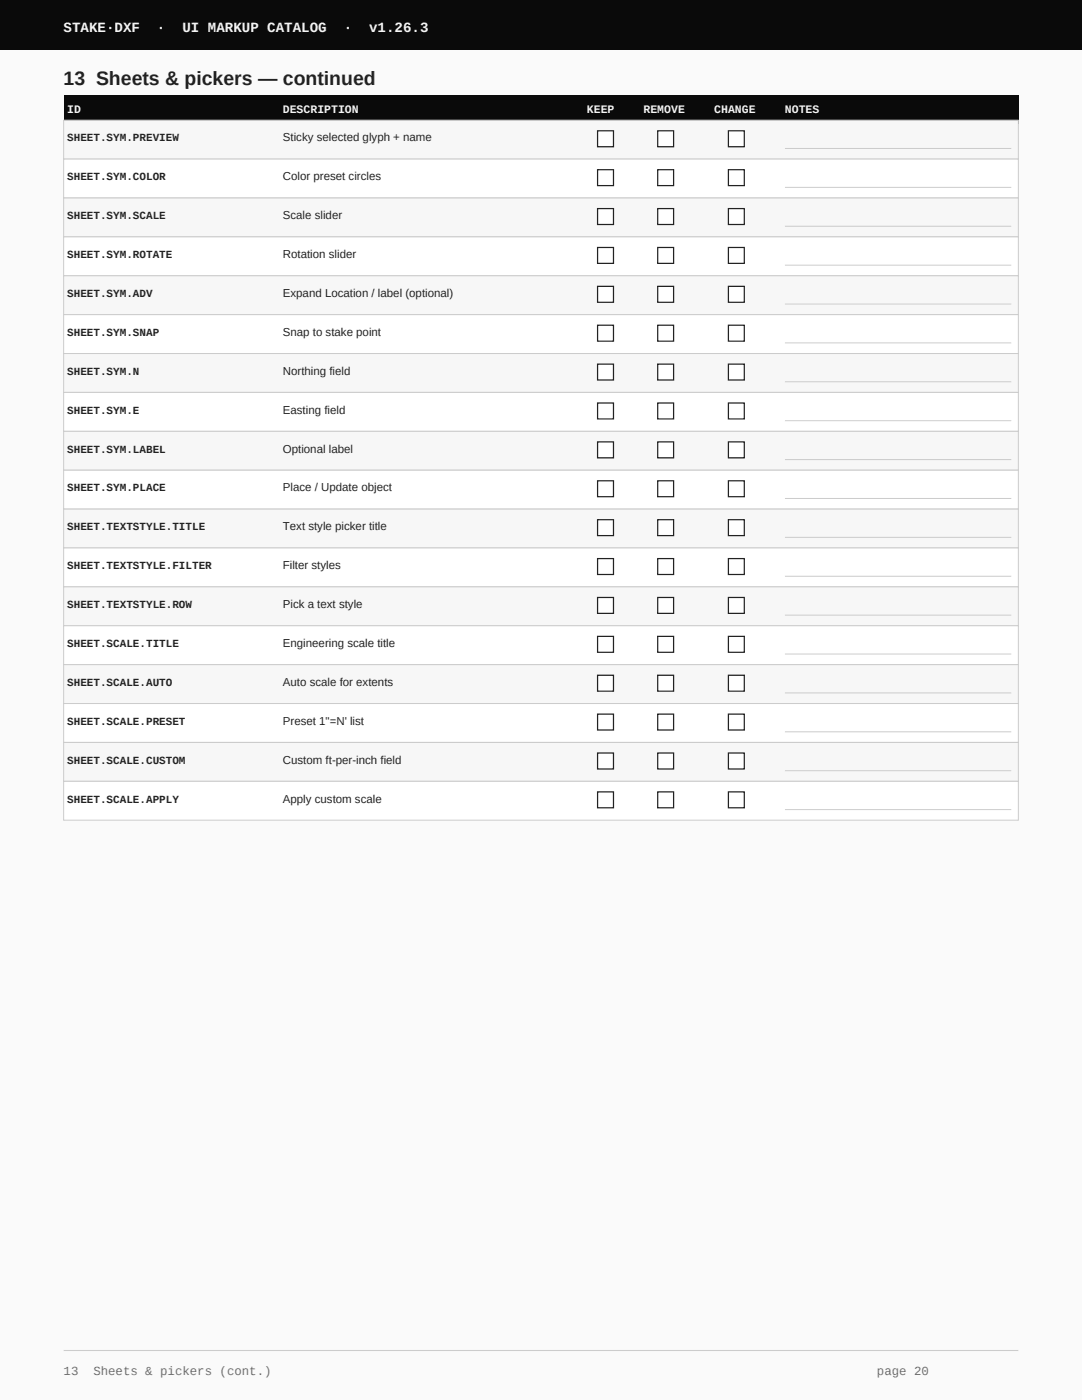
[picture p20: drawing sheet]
<svg xmlns="http://www.w3.org/2000/svg" width="216mm" height="279mm" viewBox="0 0 216 279" stroke-linecap="round" stroke-linejoin="round" font-family="sans-serif">
<defs><g id="words">
<text font-size="3.9" fill="#1f242e" x="12.7" y="16.9">13 Sheets &amp; pickers — continued</text>
<g font-size="2.8" fill="#f2f5f7">
<text x="12.7" y="6.4">STAKE·DXF</text>
<text x="31.3" y="6.4">·</text>
<text x="36.4" y="6.4">UI MARKUP CATALOG</text>
<text x="68.6" y="6.4">·</text>
<text x="73.7" y="6.4">v1.26.3</text>
</g>
<g font-size="2.5" fill="#667080">
<text x="12.7" y="274.5">13</text>
<text x="18.6" y="274.5">Sheets &amp; pickers (cont.)</text>
<text x="175" y="274.5">page 20</text>
</g>
<g font-size="2.3" fill="#f2f5f7">
<text x="13.4" y="22.6">ID</text>
<text x="56.4" y="22.6">DESCRIPTION</text>
<text x="117.1" y="22.6">KEEP</text>
<text x="128.4" y="22.6">REMOVE</text>
<text x="142.5" y="22.6">CHANGE</text>
<text x="156.6" y="22.6">NOTES</text>
</g>
<g font-size="2.3" fill="#1f242e">
<text x="56.4" y="28.2">Sticky selected glyph + name</text>
<text x="56.4" y="36">Color preset circles</text>
<text x="56.4" y="43.7">Scale slider</text>
<text x="56.4" y="51.5">Rotation slider</text>
<text x="56.4" y="59.3">Expand Location / label (optional)</text>
<text x="56.4" y="67">Snap to stake point</text>
<text x="56.4" y="74.8">Northing field</text>
<text x="56.4" y="82.5">Easting field</text>
<text x="56.4" y="90.3">Optional label</text>
<text x="56.4" y="98.1">Place / Update object</text>
<text x="56.4" y="105.8">Text style picker title</text>
<text x="56.4" y="113.6">Filter styles</text>
<text x="56.4" y="121.4">Pick a text style</text>
<text x="56.4" y="129.1">Engineering scale title</text>
<text x="56.4" y="136.9">Auto scale for extents</text>
<text x="56.4" y="144.6">Preset 1&quot;=N' list</text>
<text x="56.4" y="152.4">Custom ft-per-inch field</text>
<text x="56.4" y="160.2">Apply custom scale</text>
</g>
<g font-size="2.2" fill="#1f242e">
<text x="13.4" y="28.2">SHEET.SYM.PREVIEW</text>
<text x="13.4" y="36">SHEET.SYM.COLOR</text>
<text x="13.4" y="43.7">SHEET.SYM.SCALE</text>
<text x="13.4" y="51.5">SHEET.SYM.ROTATE</text>
<text x="13.4" y="59.3">SHEET.SYM.ADV</text>
<text x="13.4" y="67">SHEET.SYM.SNAP</text>
<text x="13.4" y="74.8">SHEET.SYM.N</text>
<text x="13.4" y="82.5">SHEET.SYM.E</text>
<text x="13.4" y="90.3">SHEET.SYM.LABEL</text>
<text x="13.4" y="98.1">SHEET.SYM.PLACE</text>
<text x="13.4" y="105.8">SHEET.TEXTSTYLE.TITLE</text>
<text x="13.4" y="113.6">SHEET.TEXTSTYLE.FILTER</text>
<text x="13.4" y="121.4">SHEET.TEXTSTYLE.ROW</text>
<text x="13.4" y="129.1">SHEET.SCALE.TITLE</text>
<text x="13.4" y="136.9">SHEET.SCALE.AUTO</text>
<text x="13.4" y="144.6">SHEET.SCALE.PRESET</text>
<text x="13.4" y="152.4">SHEET.SCALE.CUSTOM</text>
<text x="13.4" y="160.2">SHEET.SCALE.APPLY</text>
</g>
</g></defs>
<path d="M0 0h215.9v279.4h-215.9z" fill="#fafafc"/>
<path d="M0 0h215.9v9.9h-215.9z" fill="#080a0c"/>
<path d="M12.7 269.5h190.5" fill="none" stroke="#c7ccd6" stroke-width=".21"/>
<path d="M12.7 19.1h190.5v5.6h-190.5z" fill="#080a0c"/>
<path d="M12.7 24h190.5v7.8h-190.5z" fill="#f5f7fa" stroke="#c7ccd6" stroke-width=".2"/>
<g fill="#fff" stroke="#1f242e" stroke-width=".25">
<path d="M119.2 26.1h3.2v3.2h-3.2z"/>
<path d="M131.2 26.1h3.2v3.2h-3.2z"/>
<path d="M145.3 26.1h3.2v3.2h-3.2z"/>
</g>
<path d="M156.6 29.6h45.2" fill="none" stroke="#c7ccd6" stroke-width=".2"/>
<path d="M12.7 31.8h190.5v7.7h-190.5z" fill="#fff" stroke="#c7ccd6" stroke-width=".2"/>
<g fill="#fff" stroke="#1f242e" stroke-width=".25">
<path d="M119.2 33.9h3.2v3.1h-3.2z"/>
<path d="M131.2 33.9h3.2v3.1h-3.2z"/>
<path d="M145.3 33.9h3.2v3.1h-3.2z"/>
</g>
<path d="M156.6 37.4h45.2" fill="none" stroke="#c7ccd6" stroke-width=".2"/>
<path d="M12.7 39.5h190.5v7.8h-190.5z" fill="#f5f7fa" stroke="#c7ccd6" stroke-width=".2"/>
<g fill="#fff" stroke="#1f242e" stroke-width=".25">
<path d="M119.2 41.6h3.2v3.2h-3.2z"/>
<path d="M131.2 41.6h3.2v3.2h-3.2z"/>
<path d="M145.3 41.6h3.2v3.2h-3.2z"/>
</g>
<path d="M156.6 45.2h45.2" fill="none" stroke="#c7ccd6" stroke-width=".2"/>
<path d="M12.7 47.3h190.5v7.7h-190.5z" fill="#fff" stroke="#c7ccd6" stroke-width=".2"/>
<g fill="#fff" stroke="#1f242e" stroke-width=".25">
<path d="M119.2 49.4h3.2v3.2h-3.2z"/>
<path d="M131.2 49.4h3.2v3.2h-3.2z"/>
<path d="M145.3 49.4h3.2v3.2h-3.2z"/>
</g>
<path d="M156.6 52.9h45.2" fill="none" stroke="#c7ccd6" stroke-width=".2"/>
<path d="M12.7 55h190.5v7.8h-190.5z" fill="#f5f7fa" stroke="#c7ccd6" stroke-width=".2"/>
<g fill="#fff" stroke="#1f242e" stroke-width=".25">
<path d="M119.2 57.2h3.2v3.1h-3.2z"/>
<path d="M131.2 57.2h3.2v3.1h-3.2z"/>
<path d="M145.3 57.2h3.2v3.1h-3.2z"/>
</g>
<path d="M156.6 60.7h45.2" fill="none" stroke="#c7ccd6" stroke-width=".2"/>
<path d="M12.7 62.8h190.5v7.8h-190.5z" fill="#fff" stroke="#c7ccd6" stroke-width=".2"/>
<g fill="#fff" stroke="#1f242e" stroke-width=".25">
<path d="M119.2 64.9h3.2v3.2h-3.2z"/>
<path d="M131.2 64.9h3.2v3.2h-3.2z"/>
<path d="M145.3 64.9h3.2v3.2h-3.2z"/>
</g>
<path d="M156.6 68.4h45.2" fill="none" stroke="#c7ccd6" stroke-width=".2"/>
<path d="M12.7 70.6h190.5v7.7h-190.5z" fill="#f5f7fa" stroke="#c7ccd6" stroke-width=".2"/>
<g fill="#fff" stroke="#1f242e" stroke-width=".25">
<path d="M119.2 72.7h3.2v3.1h-3.2z"/>
<path d="M131.2 72.7h3.2v3.1h-3.2z"/>
<path d="M145.3 72.7h3.2v3.1h-3.2z"/>
</g>
<path d="M156.6 76.2h45.2" fill="none" stroke="#c7ccd6" stroke-width=".2"/>
<path d="M12.7 78.3h190.5v7.8h-190.5z" fill="#fff" stroke="#c7ccd6" stroke-width=".2"/>
<g fill="#fff" stroke="#1f242e" stroke-width=".25">
<path d="M119.2 80.4h3.2v3.2h-3.2z"/>
<path d="M131.2 80.4h3.2v3.2h-3.2z"/>
<path d="M145.3 80.4h3.2v3.2h-3.2z"/>
</g>
<path d="M156.6 84h45.2" fill="none" stroke="#c7ccd6" stroke-width=".2"/>
<path d="M12.7 86.1h190.5v7.7h-190.5z" fill="#f5f7fa" stroke="#c7ccd6" stroke-width=".2"/>
<g fill="#fff" stroke="#1f242e" stroke-width=".25">
<path d="M119.2 88.2h3.2v3.2h-3.2z"/>
<path d="M131.2 88.2h3.2v3.2h-3.2z"/>
<path d="M145.3 88.2h3.2v3.2h-3.2z"/>
</g>
<path d="M156.6 91.7h45.2" fill="none" stroke="#c7ccd6" stroke-width=".2"/>
<path d="M12.7 93.8h190.5v7.8h-190.5z" fill="#fff" stroke="#c7ccd6" stroke-width=".2"/>
<g fill="#fff" stroke="#1f242e" stroke-width=".25">
<path d="M119.2 96h3.2v3.1h-3.2z"/>
<path d="M131.2 96h3.2v3.1h-3.2z"/>
<path d="M145.3 96h3.2v3.1h-3.2z"/>
</g>
<path d="M156.6 99.5h45.2" fill="none" stroke="#c7ccd6" stroke-width=".2"/>
<path d="M12.7 101.6h190.5v7.8h-190.5z" fill="#f5f7fa" stroke="#c7ccd6" stroke-width=".2"/>
<g fill="#fff" stroke="#1f242e" stroke-width=".25">
<path d="M119.2 103.7h3.2v3.2h-3.2z"/>
<path d="M131.2 103.7h3.2v3.2h-3.2z"/>
<path d="M145.3 103.7h3.2v3.2h-3.2z"/>
</g>
<path d="M156.6 107.2h45.2" fill="none" stroke="#c7ccd6" stroke-width=".2"/>
<path d="M12.7 109.4h190.5v7.7h-190.5z" fill="#fff" stroke="#c7ccd6" stroke-width=".2"/>
<g fill="#fff" stroke="#1f242e" stroke-width=".25">
<path d="M119.2 111.5h3.2v3.2h-3.2z"/>
<path d="M131.2 111.5h3.2v3.2h-3.2z"/>
<path d="M145.3 111.5h3.2v3.2h-3.2z"/>
</g>
<path d="M156.6 115h45.2" fill="none" stroke="#c7ccd6" stroke-width=".2"/>
<path d="M12.7 117.1h190.5v7.8h-190.5z" fill="#f5f7fa" stroke="#c7ccd6" stroke-width=".2"/>
<g fill="#fff" stroke="#1f242e" stroke-width=".25">
<path d="M119.2 119.2h3.2v3.2h-3.2z"/>
<path d="M131.2 119.2h3.2v3.2h-3.2z"/>
<path d="M145.3 119.2h3.2v3.2h-3.2z"/>
</g>
<path d="M156.6 122.8h45.2" fill="none" stroke="#c7ccd6" stroke-width=".2"/>
<path d="M12.7 124.9h190.5v7.7h-190.5z" fill="#fff" stroke="#c7ccd6" stroke-width=".2"/>
<g fill="#fff" stroke="#1f242e" stroke-width=".25">
<path d="M119.2 127h3.2v3.2h-3.2z"/>
<path d="M131.2 127h3.2v3.2h-3.2z"/>
<path d="M145.3 127h3.2v3.2h-3.2z"/>
</g>
<path d="M156.6 130.5h45.2" fill="none" stroke="#c7ccd6" stroke-width=".2"/>
<path d="M12.7 132.6h190.5v7.8h-190.5z" fill="#f5f7fa" stroke="#c7ccd6" stroke-width=".2"/>
<g fill="#fff" stroke="#1f242e" stroke-width=".25">
<path d="M119.2 134.8h3.2v3.1h-3.2z"/>
<path d="M131.2 134.8h3.2v3.1h-3.2z"/>
<path d="M145.3 134.8h3.2v3.1h-3.2z"/>
</g>
<path d="M156.6 138.3h45.2" fill="none" stroke="#c7ccd6" stroke-width=".2"/>
<path d="M12.7 140.4h190.5v7.8h-190.5z" fill="#fff" stroke="#c7ccd6" stroke-width=".2"/>
<g fill="#fff" stroke="#1f242e" stroke-width=".25">
<path d="M119.2 142.5h3.2v3.2h-3.2z"/>
<path d="M131.2 142.5h3.2v3.2h-3.2z"/>
<path d="M145.3 142.5h3.2v3.2h-3.2z"/>
</g>
<path d="M156.6 146h45.2" fill="none" stroke="#c7ccd6" stroke-width=".2"/>
<path d="M12.7 148.2h190.5v7.7h-190.5z" fill="#f5f7fa" stroke="#c7ccd6" stroke-width=".2"/>
<g fill="#fff" stroke="#1f242e" stroke-width=".25">
<path d="M119.2 150.3h3.2v3.2h-3.2z"/>
<path d="M131.2 150.3h3.2v3.2h-3.2z"/>
<path d="M145.3 150.3h3.2v3.2h-3.2z"/>
</g>
<path d="M156.6 153.8h45.2" fill="none" stroke="#c7ccd6" stroke-width=".2"/>
<path d="M12.7 155.9h190.5v7.8h-190.5z" fill="#fff" stroke="#c7ccd6" stroke-width=".2"/>
<g fill="#fff" stroke="#1f242e" stroke-width=".25">
<path d="M119.2 158h3.2v3.2h-3.2z"/>
<path d="M131.2 158h3.2v3.2h-3.2z"/>
<path d="M145.3 158h3.2v3.2h-3.2z"/>
</g>
<path d="M156.6 161.6h45.2" fill="none" stroke="#c7ccd6" stroke-width=".2"/>
<use href="#words"/>
</svg>
